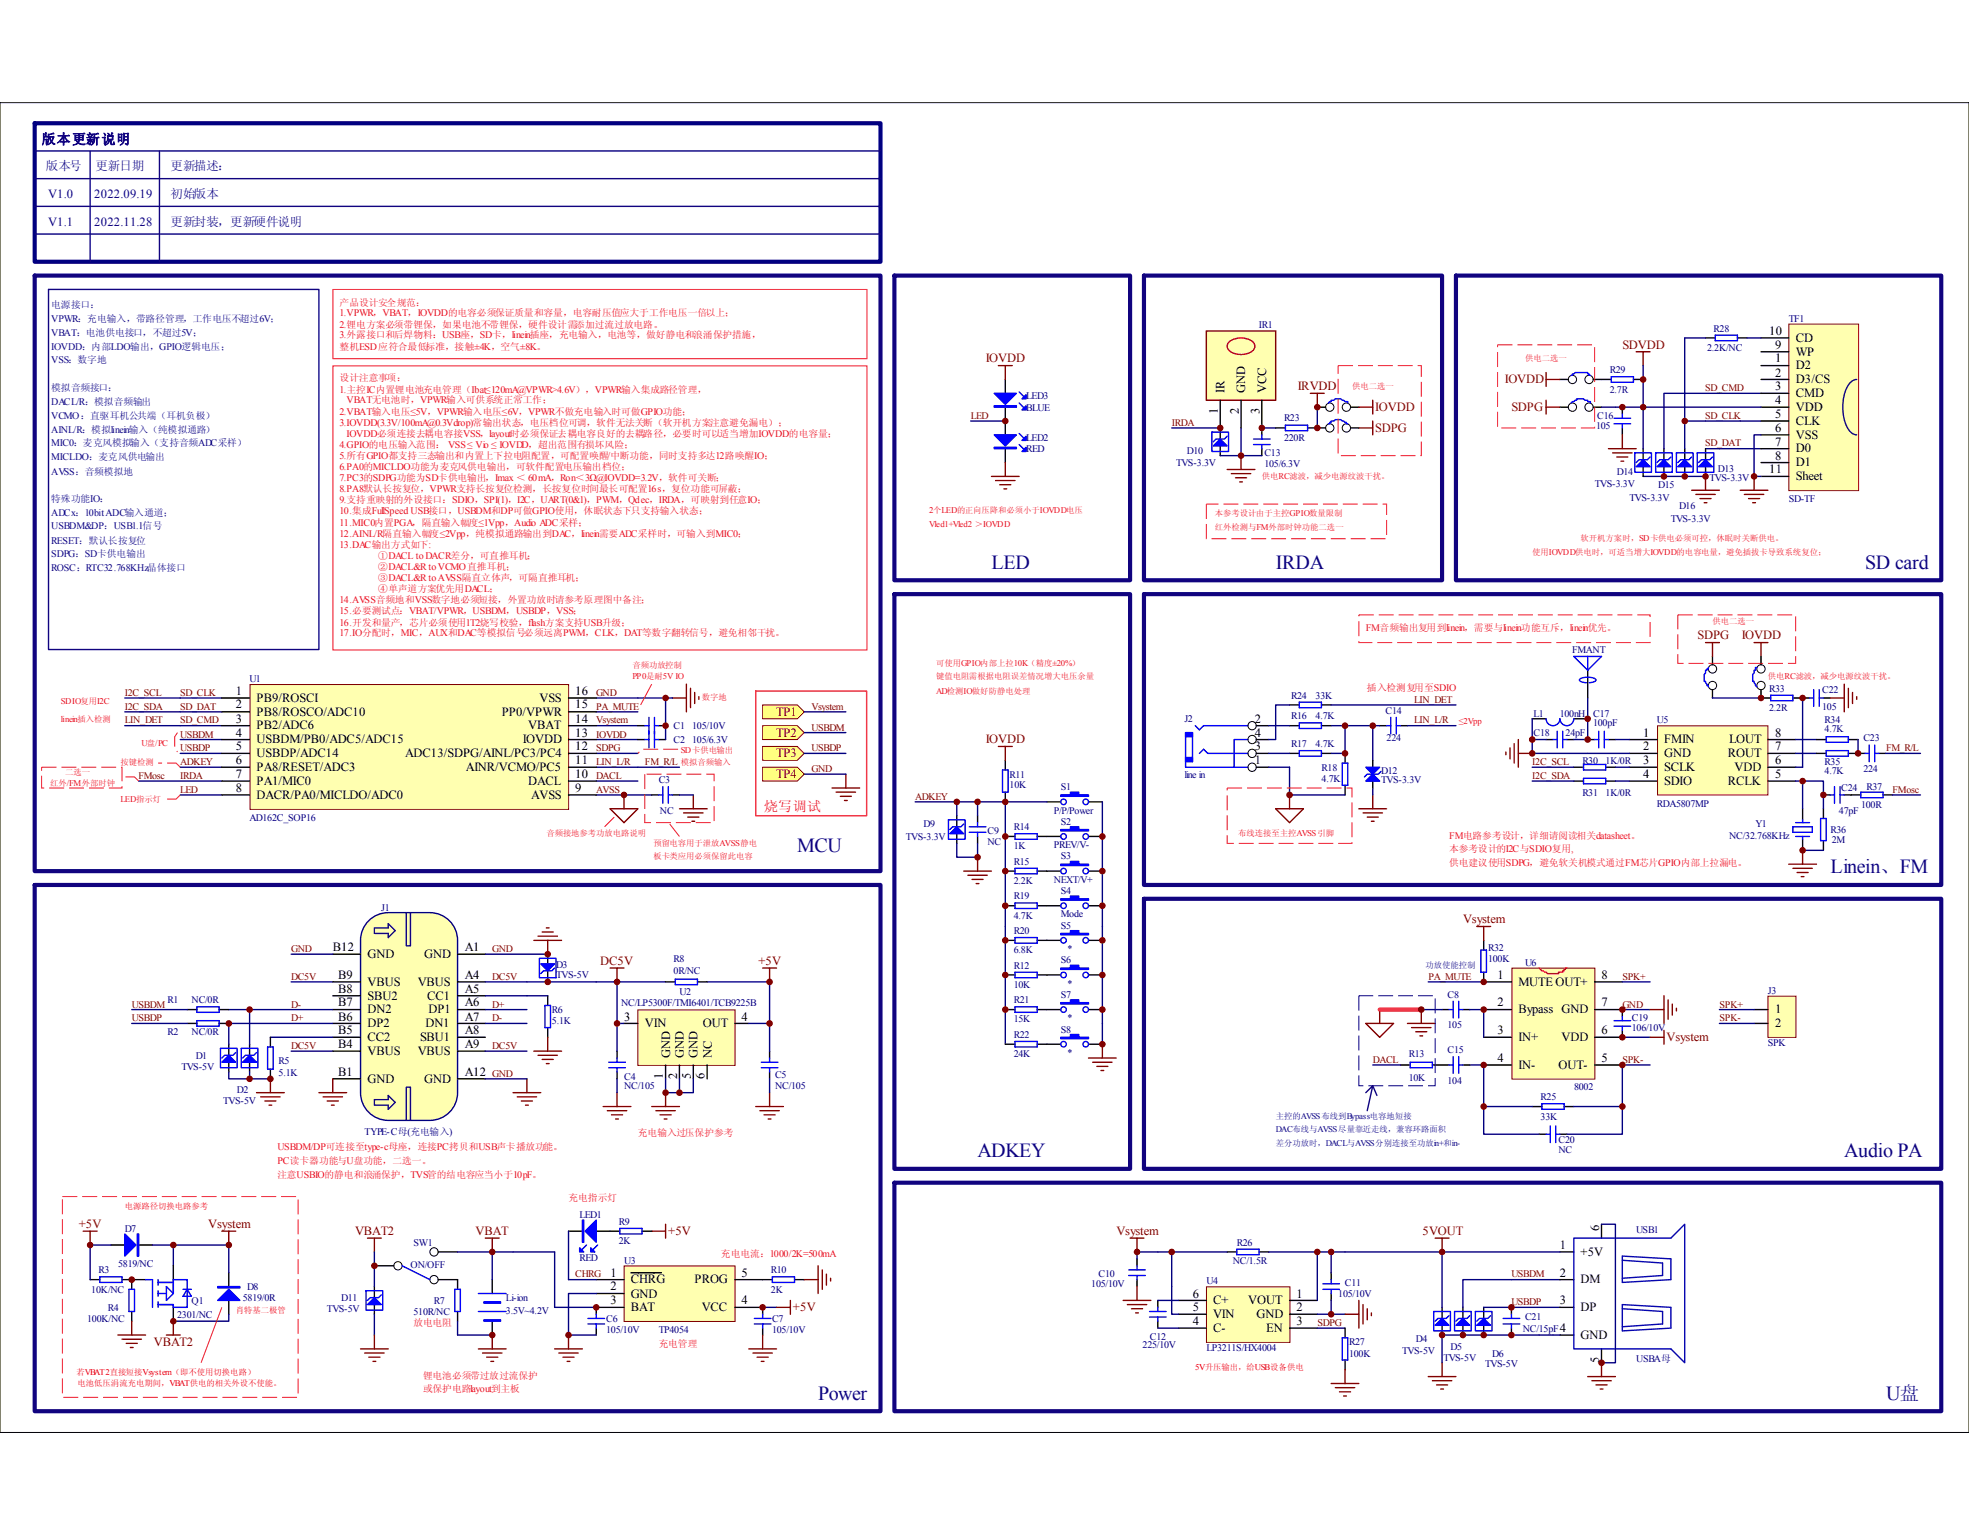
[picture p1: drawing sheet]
<svg xmlns="http://www.w3.org/2000/svg" width="279mm" height="216mm" viewBox="0 0 279 216" stroke-linecap="round" stroke-linejoin="round" font-family="sans-serif">
<defs><g id="words">
<g font-size="2.8" fill="#11037f">
<text x="140.7" y="80.7">LED</text>
<text x="181" y="80.7">IRDA</text>
<text x="264.7" y="80.7">SD card</text>
<text x="113.1" y="120.9">MCU</text>
<text x="259.8" y="123.9">Linein、FM</text>
<text x="138.7" y="164.2">ADKEY</text>
<text x="261.7" y="164.2">Audio PA</text>
<text x="116.1" y="198.5">Power</text>
<text x="267.6" y="198.5">U盘</text>
</g>
<text font-size="2" fill="#11037f" x="5.9" y="20.4">版本更新说明</text>
<text font-size="2" fill="#ee0e22" x="108.5" y="115.1">烧写调试</text>
<g font-size="1.8" fill="#11037f">
<text x="6.5" y="24.1">版本号</text>
<text x="6.9" y="28">V1.0</text>
<text x="13.4" y="28">2022.09.19</text>
<text x="13.5" y="24.1">更新日期</text>
<text x="24.2" y="24.1">更新描述：</text>
<text x="24.2" y="28">初始版本</text>
<text x="6.9" y="32">V1.1</text>
<text x="13.4" y="32">2022.11.28</text>
<text x="24.2" y="32">更新封装，更新硬件说明</text>
</g>
<g font-size="1.8">
<text x="251" y="47.5">10</text>
<text x="251.9" y="53.4">2</text>
<text x="251.9" y="49.4">9</text>
<text x="251.9" y="51.4">1</text>
<text x="254.8" y="48.5">CD</text>
<text x="254.8" y="50.5">WP</text>
<text x="254.8" y="52.4">D2</text>
<text x="172.8" y="58.8" transform="rotate(-90 172.8 58.8)">1</text>
<text x="173.7" y="55.8" transform="rotate(-90 173.7 55.8)">IR</text>
<text x="175.8" y="58.8" transform="rotate(-90 175.8 58.8)">2</text>
<text x="176.7" y="55.8" transform="rotate(-90 176.7 55.8)">GND</text>
<text x="178.7" y="58.8" transform="rotate(-90 178.7 58.8)">3</text>
<text x="179.7" y="55.8" transform="rotate(-90 179.7 55.8)">VCC</text>
<text x="251.9" y="57.3">4</text>
<text x="251.9" y="59.3">5</text>
<text x="251.9" y="55.4">3</text>
<text x="254.8" y="58.3">VDD</text>
<text x="254.8" y="54.4">D3/CS</text>
<text x="254.8" y="56.3">CMD</text>
<text x="251.9" y="63.2">7</text>
<text x="251.9" y="61.2">6</text>
<text x="251.9" y="65.2">8</text>
<text x="254.8" y="64.2">D0</text>
<text x="254.8" y="60.3">CLK</text>
<text x="254.8" y="62.2">VSS</text>
<text x="251" y="67.1">11</text>
<text x="254.8" y="66.1">D1</text>
<text x="254.8" y="68.2">Sheet</text>
<text x="33.4" y="98.6">1</text>
<text x="33.4" y="100.5">2</text>
<text x="36.4" y="99.6">PB9/ROSCI</text>
<text x="36.4" y="101.5">PB8/ROSCO/ADC10</text>
<text x="71.2" y="101.5">PP0/VPWR</text>
<text x="76.5" y="99.6">VSS</text>
<text x="81.6" y="100.5">15</text>
<text x="81.6" y="98.6">16</text>
<text x="33.4" y="102.5">3</text>
<text x="33.4" y="104.5">4</text>
<text x="33.4" y="106.4">5</text>
<text x="36.4" y="103.5">PB2/ADC6</text>
<text x="36.4" y="105.4">USBDM/PB0/ADC5/ADC15</text>
<text x="36.4" y="107.4">USBDP/ADC14</text>
<text x="57.5" y="107.4">ADC13/SDPG/AINL/PC3/PC4</text>
<text x="74.2" y="105.4">IOVDD</text>
<text x="74.9" y="103.5">VBAT</text>
<text x="81.6" y="102.5">14</text>
<text x="81.6" y="104.5">13</text>
<text x="81.6" y="106.4">12</text>
<text x="178.1" y="102.5">2</text>
<text x="178.1" y="104.5">4</text>
<text x="178.1" y="106.4">3</text>
<text x="233.2" y="104.5">1</text>
<text x="233.2" y="106.4">2</text>
<text x="236.1" y="105.4">FMIN</text>
<text x="236.1" y="107.4">GND</text>
<text x="245.2" y="107.4">ROUT</text>
<text x="245.4" y="105.4">LOUT</text>
<text x="251.9" y="106.4">7</text>
<text x="251.9" y="104.5">8</text>
<text x="33.4" y="108.4">6</text>
<text x="33.4" y="110.3">7</text>
<text x="33.4" y="112.4">8</text>
<text x="36.4" y="109.4">PA8/RESET/ADC3</text>
<text x="36.4" y="111.3">PA1/MIC0</text>
<text x="36.4" y="113.3">DACR/PA0/MICLDO/ADC0</text>
<text x="66.1" y="109.4">AINR/VCMO/PC5</text>
<text x="74.9" y="111.3">DACL</text>
<text x="75.4" y="113.3">AVSS</text>
<text x="81.6" y="110.3">10</text>
<text x="81.6" y="108.4">11</text>
<text x="81.6" y="112.4">9</text>
<text x="178.1" y="108.4">1</text>
<text x="233.2" y="108.4">3</text>
<text x="233.2" y="110.3">4</text>
<text x="236.1" y="109.4">SCLK</text>
<text x="236.1" y="111.3">SDIO</text>
<text x="245.2" y="111.3">RCLK</text>
<text x="246.1" y="109.4">VDD</text>
<text x="251.9" y="110.3">5</text>
<text x="251.9" y="108.4">6</text>
<text x="47.2" y="135">B12</text>
<text x="52.2" y="135.9">GND</text>
<text x="60.2" y="135.9">GND</text>
<text x="66" y="135">A1</text>
<text x="48" y="138.9">B9</text>
<text x="48" y="140.8">B8</text>
<text x="48" y="142.7">B7</text>
<text x="52.2" y="139.9">VBUS</text>
<text x="52.2" y="141.8">SBU2</text>
<text x="52.2" y="143.8">DN2</text>
<text x="59.3" y="139.9">VBUS</text>
<text x="60.6" y="141.8">CC1</text>
<text x="60.8" y="143.8">DP1</text>
<text x="66" y="142.7">A6</text>
<text x="66" y="140.8">A5</text>
<text x="66" y="138.9">A4</text>
<text x="212.5" y="138.9">1</text>
<text x="212.5" y="142.7">2</text>
<text x="215.5" y="139.9">MUTE OUT+</text>
<text x="215.5" y="143.8">Bypass GND</text>
<text x="227.2" y="142.7">7</text>
<text x="227.2" y="138.9">8</text>
<text x="251.9" y="143.8">1</text>
<text x="48" y="144.8">B6</text>
<text x="48" y="146.7">B5</text>
<text x="48" y="148.7">B4</text>
<text x="52.2" y="145.7">DP2</text>
<text x="52.2" y="147.7">CC2</text>
<text x="52.2" y="149.7">VBUS</text>
<text x="59.3" y="149.7">VBUS</text>
<text x="59.6" y="147.7">SBU1</text>
<text x="60.4" y="145.7">DN1</text>
<text x="66" y="148.7">A9</text>
<text x="66" y="146.7">A8</text>
<text x="66" y="144.8">A7</text>
<text x="88.6" y="144.8">3</text>
<text x="91.5" y="145.7">VIN</text>
<text x="99.7" y="145.7">OUT</text>
<text x="105.2" y="144.8">4</text>
<text x="212.5" y="146.7">3</text>
<text x="215.5" y="147.7">IN+</text>
<text x="221.6" y="147.7">VDD</text>
<text x="227.2" y="146.7">6</text>
<text x="251.9" y="145.7">2</text>
<text x="48" y="152.6">B1</text>
<text x="52.2" y="153.6">GND</text>
<text x="60.2" y="153.6">GND</text>
<text x="66" y="152.6">A12</text>
<text x="94.1" y="153.1" transform="rotate(-90 94.1 153.1)">1</text>
<text x="95.1" y="150.1" transform="rotate(-90 95.1 150.1)">GND</text>
<text x="96.1" y="153.1" transform="rotate(-90 96.1 153.1)">2</text>
<text x="97" y="150.1" transform="rotate(-90 97 150.1)">GND</text>
<text x="98" y="153.1" transform="rotate(-90 98 153.1)">5</text>
<text x="99" y="150.1" transform="rotate(-90 99 150.1)">GND</text>
<text x="100" y="153.1" transform="rotate(-90 100 153.1)">6</text>
<text x="101" y="150.1" transform="rotate(-90 101 150.1)">NC</text>
<text x="212.5" y="150.6">4</text>
<text x="215.5" y="151.6">IN-</text>
<text x="221.1" y="151.6">OUT-</text>
<text x="227.2" y="150.6">5</text>
<text x="221.3" y="177.1">1</text>
<text x="224.3" y="178.1">+5V</text>
<text x="226.9" y="174.7" transform="rotate(-90 226.9 174.7)">6</text>
<text x="86.6" y="181.1">1</text>
<text x="86.6" y="183">2</text>
<text x="86.6" y="185">3</text>
<text x="89.5" y="182">CHRG</text>
<text x="89.5" y="184.1">GND</text>
<text x="98.6" y="182">PROG</text>
<text x="105.2" y="185">4</text>
<text x="105.2" y="181.1">5</text>
<text x="169.2" y="184.1">6</text>
<text x="172.1" y="185">C+</text>
<text x="177.1" y="185">VOUT</text>
<text x="184" y="184.1">1</text>
<text x="221.3" y="181.1">2</text>
<text x="221.3" y="185">3</text>
<text x="224.3" y="182">DM</text>
<text x="89.5" y="186">BAT</text>
<text x="99.6" y="186">VCC</text>
<text x="169.2" y="188">4</text>
<text x="169.2" y="186">5</text>
<text x="172.1" y="189">C-</text>
<text x="172.1" y="186.9">VIN</text>
<text x="178.3" y="186.9">GND</text>
<text x="179.7" y="189">EN</text>
<text x="184" y="186">2</text>
<text x="184" y="188">3</text>
<text x="221.3" y="189">4</text>
<text x="224.3" y="186">DP</text>
<text x="224.3" y="189.9">GND</text>
<text x="226.9" y="193.3" transform="rotate(-90 226.9 193.3)">5</text>
</g>
<g font-size="1.8" fill="#800000">
<text x="139.9" y="51.4">IOVDD</text>
<text x="230.2" y="49.4">SDVDD</text>
<text x="184.1" y="55.4">IRVDD</text>
<text x="195.2" y="58.3">IOVDD</text>
<text x="213.5" y="54.4">IOVDD</text>
<text x="214.5" y="58.3">SDPG</text>
<text x="195.2" y="61.2">SDPG</text>
<text x="240.9" y="90.7">SDPG</text>
<text x="247.1" y="90.7">IOVDD</text>
<text x="110.2" y="101.5">TP1</text>
<text x="110.2" y="104.5">TP2</text>
<text x="110.2" y="107.4">TP3</text>
<text x="139.9" y="105.4">IOVDD</text>
<text x="110.2" y="110.3">TP4</text>
<text x="207.6" y="131">Vsystem</text>
<text x="85.2" y="136.9">DC5V</text>
<text x="107.6" y="136.9">+5V</text>
<text x="236.5" y="147.7">Vsystem</text>
<text x="11.2" y="174.2">+5V</text>
<text x="29.5" y="174.2">Vsystem</text>
<text x="50.4" y="175.2">VBAT2</text>
<text x="67.5" y="175.2">VBAT</text>
<text x="94.8" y="175.2">+5V</text>
<text x="158.4" y="175.2">Vsystem</text>
<text x="201.8" y="175.2">5VOUT</text>
<text x="21.8" y="190.9">VBAT2</text>
<text x="112.5" y="186">+5V</text>
</g>
<g font-size="1.4" fill="#11037f">
<text x="7.3" y="45.6">VPWR：充电输入，带路径管理，工作电压不超过6V；</text>
<text x="7.3" y="47.7">VBAT：电池供电接口，不超过5V；</text>
<text x="7.3" y="43.7">电源接口：</text>
<text x="7.3" y="49.6">IOVDD：内部LDO输出，GPIO逻辑电压；</text>
<text x="7.3" y="51.6">VSS：数字地</text>
<text x="7.3" y="57.5">DACL/R：模拟音频输出</text>
<text x="7.3" y="59.4">VCMO：直驱耳机公共端（耳机负极）</text>
<text x="7.3" y="55.5">模拟音频接口：</text>
<text x="7.3" y="61.4">AINL/R：模拟linein输入（纯模拟通路）</text>
<text x="7.3" y="63.3">MIC0：麦克风模拟输入（支持音频ADC采样）</text>
<text x="7.3" y="65.3">MICLDO：麦克风供电输出</text>
<text x="7.3" y="71.2">特殊功能IO：</text>
<text x="7.3" y="67.3">AVSS：音频模拟地</text>
<text x="7.3" y="73.2">ADCx：10bit ADC输入通道；</text>
<text x="7.3" y="75.1">USBDM&amp;DP：USB1.1信号</text>
<text x="7.3" y="77.1">RESET：默认长按复位</text>
<text x="7.3" y="79.1">SDPG：SD卡供电输出</text>
<text x="7.3" y="81">ROSC：RTC32.768KHz晶体接口</text>
</g>
<g font-size="1.4" fill="#ee0e22">
<text x="48.2" y="43.3">产品设计安全规范：</text>
<text x="48.2" y="44.9">1.VPWR，VBAT，IOVDD的电容必须保证质量和容量，电容耐压值应大于工作电压一倍以上；</text>
<text x="48.2" y="46.5">2.锂电方案必须带锂保，如果电池不带锂保，硬件设计需添加过流过放电路。</text>
<text x="48.2" y="48">3.外露接口和后焊物料：USB座，SD卡，linein插座，充电输入，电池等，做好静电和浪涌保护措施，</text>
<text x="48.2" y="49.6">整机ESD应符合最低标准，接触±4K，空气±8K。</text>
<text x="48.2" y="54.1">设计注意事项：</text>
<text x="48.2" y="55.7">1.主控IC内置锂电池充电管理（Ibat≤120mA@VPWR&gt;4.6V），VPWR输入集成路径管理，</text>
<text x="48.2" y="58.8">2.VBAT输入电压≤5V，VPWR输入电压≤6V，VPWR不做充电输入时可做GPIO功能；</text>
<text x="49.2" y="57.2">VBAT无电池时，VPWR输入可供系统正常工作；</text>
<text x="48.2" y="60.4">3.IOVDD(3.3V/100mA@0.3Vdrop)常输出状态，电压档位可调，软件无法关断（软开机方案注意避免漏电）；</text>
<text x="48.2" y="63.6">4.GPIO的电压输入范围： VSS ≤ Vio ≤ IOVDD，超出范围有损坏风险；</text>
<text x="48.2" y="65.1">5.所有GPIO都支持三态输出和内置上下拉电阻配置，可配置唤醒/中断功能，同时支持多达12路唤醒IO；</text>
<text x="49.2" y="62">IOVDD必须连接去耦电容接VSS，layout时必须保证去耦电容良好的去耦路径，必要时可以适当增加IOVDD的电容量；</text>
<text x="48.2" y="66.7">6.PA0的MICLDO功能为麦克风供电输出，可软件配置电压输出档位；</text>
<text x="48.2" y="68.2">7.PC3的SDPG功能为SD卡供电输出，Imax ＜ 60mA，Ron＜3Ω@IOVDD=3.2V，软件可关断；</text>
<text x="48.2" y="69.8">8.PA8默认长按复位，VPWR支持长按复位检测，长按复位时间最长可配置16s，复位功能可屏蔽；</text>
<text x="48.2" y="71.4">9.支持重映射的外设接口：SDIO，SPI(1)，I2C，UART(0&amp;1)，PWM，Qdec，IRDA，可映射到任意IO；</text>
<text x="48.2" y="73">10.集成FullSpeed USB接口，USBDM和DP可做GPIO使用，休眠状态下只支持输入状态；</text>
<text x="48.2" y="74.6">11.MIC0内置PGA，隔直输入幅度≤1Vpp，Audio ADC采样；</text>
<text x="48.2" y="76.1">12.AINL/R隔直输入幅度≤2Vpp，纯模拟通路输出到DAC，linein需要ADC采样时，可输入到MIC0；</text>
<text x="48.2" y="77.7">13.DAC输出方式如下:</text>
<text x="53.7" y="79.2">①DACL to DACR差分，可直推耳机；</text>
<text x="53.7" y="80.9">②DACL&amp;R to VCMO直推耳机；</text>
<text x="53.7" y="82.4">③DACL&amp;R to AVSS隔直立体声，可隔直推耳机；</text>
<text x="53.7" y="84">④单声道方案优先用DACL；</text>
<text x="48.2" y="85.5">14.AVSS音频地和VSS数字地必须短接，外置功放时请参考原理图中备注；</text>
<text x="48.2" y="87.1">15.必要测试点：VBAT/VPWR，USBDM，USBDP，VSS；</text>
<text x="48.2" y="88.7">16.开发和量产，芯片必须使用1T2烧写校验，flash方案支持USB升级；</text>
<text x="193.8" y="89.5">FM音频输出复用到linein，需要与linein功能互斥，linein优先。</text>
<text x="48.2" y="90.3">17.IO分配时，MIC，AUX和DAC等模拟信号必须远离PWM，CLK，DAT等数字翻转信号，避免相邻干扰。</text>
<text x="194" y="98">插入检测复用至SDIO</text>
<text x="205.7" y="119">FM电路参考设计，详细请阅读相关datasheet。</text>
<text x="205.7" y="120.9">本参考设计的I2C与SDIO复用,</text>
<text x="205.7" y="122.9">供电建议使用SDPG，避免软关机模式通过FM芯片GPIO内部上拉漏电。</text>
<text x="90.5" y="161.2">充电输入过压保护参考</text>
<text x="39.4" y="163.2">USBDM/DP可连接至type-c母座，连接PC拷贝和USB声卡播放功能。</text>
<text x="39.4" y="167">注意USBIO的静电和浪涌保护，TVS管的结电容应当小于10pF。</text>
<text x="39.4" y="165.1">PC读卡器功能与U盘功能，二选一。</text>
<text x="80.7" y="170.4">充电指示灯</text>
<text x="102.3" y="178.3">充电电流：1000/2K=500mA</text>
<text x="58.7" y="188.1">放电电阻</text>
<text x="93.5" y="191">充电管理</text>
<text x="60" y="195.6">锂电池必须带过放过流保护</text>
<text x="60" y="197.5">或保护电路layout到主板</text>
</g>
<g font-size="1.4" fill="#000080">
<text x="178.6" y="46.5">IR1</text>
<text x="243.2" y="47.1">R28</text>
<text x="253.8" y="45.6">TF1</text>
<text x="228.4" y="52.9">R29</text>
<text x="242.2" y="49.8">2.2K/NC</text>
<text x="145.6" y="56.6">LED3</text>
<text x="145.6" y="58.3">BLUE</text>
<text x="182.2" y="59.8">R23</text>
<text x="226.7" y="59.4">C16</text>
<text x="228.4" y="55.7">2.7R</text>
<text x="145.6" y="62.6">LED2</text>
<text x="145.6" y="64.2">RED</text>
<text x="168.4" y="64.3">D10</text>
<text x="179.4" y="64.7">C13</text>
<text x="182.2" y="62.6">220R</text>
<text x="226.5" y="60.8">105</text>
<text x="166.9" y="66.1">TVS-3.3V</text>
<text x="179.4" y="66.3">105/6.3V</text>
<text x="226.3" y="69.1">TVS-3.3V</text>
<text x="229.4" y="67.3">D14</text>
<text x="231.2" y="71">TVS-3.3V</text>
<text x="235.3" y="69.3">D15</text>
<text x="242.6" y="68.2">TVS-3.3V</text>
<text x="243.8" y="66.9">D13</text>
<text x="253.8" y="71.2">SD-TF</text>
<text x="237.1" y="74">TVS-3.3V</text>
<text x="238.3" y="72.2">D16</text>
<text x="223.1" y="92.6">FMANT</text>
<text x="35.4" y="96.8">U1</text>
<text x="183.2" y="99.1">R24</text>
<text x="186.7" y="99.1">33K</text>
<text x="196.6" y="101.3">C14</text>
<text x="217.6" y="101.7">L1</text>
<text x="221.3" y="101.7">100nH</text>
<text x="226.1" y="101.7">C17</text>
<text x="251" y="98.1">R33</text>
<text x="251" y="100.8">2.2R</text>
<text x="258.6" y="98.3">C22</text>
<text x="258.6" y="100.7">105</text>
<text x="95.6" y="103.5">C1</text>
<text x="95.6" y="105.4">C2</text>
<text x="98.2" y="103.5">105/10V</text>
<text x="98.2" y="105.4">105/6.3V</text>
<text x="168.1" y="102.4">J2</text>
<text x="183.2" y="106">R17</text>
<text x="183.2" y="102">R16</text>
<text x="186.7" y="106">4.7K</text>
<text x="186.7" y="102">4.7K</text>
<text x="196.8" y="105.2">224</text>
<text x="217.6" y="104.4">C18</text>
<text x="222.2" y="104.4">24pF</text>
<text x="226.1" y="103">100pF</text>
<text x="235.1" y="102.6">U5</text>
<text x="258.9" y="102.6">R34</text>
<text x="258.9" y="103.8">4.7K</text>
<text x="264.4" y="105.2">C23</text>
<text x="93.5" y="111.1">C3</text>
<text x="143.3" y="110.3">R11</text>
<text x="143.3" y="111.8">10K</text>
<text x="150.5" y="112.1">S1</text>
<text x="168.1" y="110.3">line in</text>
<text x="187.5" y="109.3">R18</text>
<text x="187.5" y="110.9">4.7K</text>
<text x="196" y="109.7">D12</text>
<text x="196" y="111.1">TVS-3.3V</text>
<text x="224.5" y="108.4">R30</text>
<text x="224.5" y="112.9">R31</text>
<text x="227.8" y="108.4">1K/0R</text>
<text x="227.8" y="112.9">1K/0R</text>
<text x="258.9" y="108.5">R35</text>
<text x="258.9" y="109.7">4.7K</text>
<text x="261.3" y="112.3">C24</text>
<text x="264.4" y="109.6">224</text>
<text x="264.8" y="112.1">R37</text>
<text x="35.4" y="116.4">AD162C_SOP16</text>
<text x="93.6" y="115.4">NC</text>
<text x="128.5" y="119.1">TVS-3.3V</text>
<text x="131.1" y="117.3">D9</text>
<text x="140.1" y="118.4">C9</text>
<text x="140.1" y="119.9">NC</text>
<text x="143.8" y="117.8">R14</text>
<text x="149.5" y="115.4">P/P/Power</text>
<text x="150.5" y="117">S2</text>
<text x="235.1" y="114.5">RDA5807MP</text>
<text x="245.4" y="119">NC/32.768KHz</text>
<text x="249.1" y="117.3">Y1</text>
<text x="259.8" y="118.2">R36</text>
<text x="259.9" y="119.5">2M</text>
<text x="260.9" y="115.4">47pF</text>
<text x="264.1" y="114.6">100R</text>
<text x="143.8" y="122.7">R15</text>
<text x="143.8" y="125.4">2.2K</text>
<text x="143.8" y="120.5">1K</text>
<text x="149.5" y="120.3">PREV/V-</text>
<text x="149.5" y="125.2">NEXT/V+</text>
<text x="150.5" y="121.9">S3</text>
<text x="54.1" y="129.2">J1</text>
<text x="143.8" y="127.6">R19</text>
<text x="143.8" y="130.3">4.7K</text>
<text x="150.5" y="126.8">S4</text>
<text x="150.5" y="130.1">Mode</text>
<text x="150.5" y="131.7">S5</text>
<text x="78.9" y="137.2">D3</text>
<text x="95.6" y="136.4">R8</text>
<text x="143.8" y="132.5">R20</text>
<text x="143.8" y="135.2">6.8K</text>
<text x="143.8" y="137.4">R12</text>
<text x="150.5" y="136.7">S6</text>
<text x="151.5" y="135">*</text>
<text x="211.2" y="134.9">R32</text>
<text x="211.2" y="136.4">100K</text>
<text x="216.4" y="137">U6</text>
<text x="23.8" y="142.3">R1</text>
<text x="27.2" y="142.3">NC/0R</text>
<text x="78.3" y="143.7">R6</text>
<text x="78.9" y="138.8">TVS-5V</text>
<text x="88.1" y="142.7">NC/LP5300F/TMI6401/TCB9225B</text>
<text x="95.6" y="138.2">0R/NC</text>
<text x="96.4" y="141.1">U2</text>
<text x="143.8" y="140.1">10K</text>
<text x="143.8" y="142.3">R21</text>
<text x="150.5" y="141.6">S7</text>
<text x="151.5" y="140">*</text>
<text x="205.4" y="141.6">C8</text>
<text x="250.9" y="141">J3</text>
<text x="23.8" y="146.8">R2</text>
<text x="27.2" y="146.8">NC/0R</text>
<text x="78.3" y="145.3">5.1K</text>
<text x="143.8" y="145">15K</text>
<text x="143.8" y="147.2">R22</text>
<text x="143.8" y="149.9">24K</text>
<text x="150.5" y="146.5">S8</text>
<text x="151.5" y="144.9">*</text>
<text x="151.5" y="149.8">*</text>
<text x="199.9" y="149.9">R13</text>
<text x="205.4" y="145.9">105</text>
<text x="205.4" y="149.4">C15</text>
<text x="231.6" y="144.9">C19</text>
<text x="231.6" y="146.2">106/10V</text>
<text x="250.9" y="148.4">SPK</text>
<text x="25.7" y="151.7">TVS-5V</text>
<text x="27.8" y="150.2">D1</text>
<text x="33.6" y="155.1">D2</text>
<text x="39.5" y="151">R5</text>
<text x="39.5" y="152.6">5.1K</text>
<text x="88.6" y="153.2">C4</text>
<text x="88.6" y="154.5">NC/105</text>
<text x="110" y="152.9">C5</text>
<text x="110" y="154.5">NC/105</text>
<text x="199.9" y="153.3">10K</text>
<text x="205.4" y="153.8">104</text>
<text x="223.4" y="154.7">8002</text>
<text x="31.7" y="156.6">TVS-5V</text>
<text x="51.7" y="161">TYPE-C母(充电输入)</text>
<text x="218.6" y="156">R25</text>
<text x="218.6" y="158.8">33K</text>
<text x="221.1" y="162.1">C20</text>
<text x="221.1" y="163.6">NC</text>
<text x="82.2" y="172.8">LED1</text>
<text x="87.8" y="173.7">R9</text>
<text x="16.8" y="179.7">5819/NC</text>
<text x="17.7" y="174.8">D7</text>
<text x="58.3" y="179.8">ON/OFF</text>
<text x="58.7" y="176.7">SW1</text>
<text x="82.2" y="178.9">RED</text>
<text x="87.8" y="176.5">2K</text>
<text x="88.6" y="179.2">U3</text>
<text x="174.9" y="179.2">NC/1.5R</text>
<text x="175.5" y="176.7">R26</text>
<text x="232.2" y="174.9">USB1</text>
<text x="13" y="183.4">10K/NC</text>
<text x="14" y="180.6">R3</text>
<text x="15.3" y="185.9">R4</text>
<text x="27.2" y="185">Q1</text>
<text x="34.5" y="184.6">5819/0R</text>
<text x="35.1" y="183">D8</text>
<text x="48.4" y="184.6">D11</text>
<text x="61.6" y="185">R7</text>
<text x="71.8" y="184.6">Li-ion</text>
<text x="109.4" y="180.6">R10</text>
<text x="109.4" y="183.4">2K</text>
<text x="154.9" y="182.6">105/10V</text>
<text x="155.9" y="181.2">C10</text>
<text x="171.2" y="182.2">U4</text>
<text x="189.9" y="184">105/10V</text>
<text x="190.8" y="182.4">C11</text>
<text x="12.4" y="187.5">100K/NC</text>
<text x="25.1" y="186.9">2301/NC</text>
<text x="46.4" y="186.1">TVS-5V</text>
<text x="58.7" y="186.5">510R/NC</text>
<text x="71.8" y="186.4">3.5V~4.2V</text>
<text x="86" y="187.5">C6</text>
<text x="86" y="189.1">105/10V</text>
<text x="93.5" y="189.1">TP4054</text>
<text x="109.6" y="187.5">C7</text>
<text x="109.6" y="189.1">105/10V</text>
<text x="162.1" y="191.3">225/10V</text>
<text x="163.2" y="190.1">C12</text>
<text x="171.2" y="191.6">LP3211S/HX4004</text>
<text x="191.4" y="190.8">R27</text>
<text x="200.9" y="190.4">D4</text>
<text x="205.8" y="191.4">D5</text>
<text x="216.1" y="188.9">NC/15pF</text>
<text x="216.4" y="187.3">C21</text>
<text x="191.4" y="192.4">100K</text>
<text x="199" y="192">TVS-5V</text>
<text x="204.8" y="193">TVS-5V</text>
<text x="210.7" y="194">TVS-5V</text>
<text x="211.8" y="192.4">D6</text>
<text x="232.2" y="193.2">USBA母</text>
</g>
<g font-size="1.4" fill="#800000">
<text x="137.8" y="59.4">LED</text>
<text x="242" y="55.5">SD_CMD</text>
<text x="242" y="59.4">SD_CLK</text>
<text x="166.3" y="60.4">IRDA</text>
<text x="242" y="63.3">SD_DAT</text>
<text x="17.7" y="100.7">I2C_SDA</text>
<text x="17.7" y="98.7">I2C_SCL</text>
<text x="25.6" y="98.7">SD_CLK</text>
<text x="25.6" y="100.7">SD_DAT</text>
<text x="84.6" y="98.7">GND</text>
<text x="84.6" y="100.7">PA_MUTE</text>
<text x="115.1" y="100.7">Vsystem</text>
<text x="200.7" y="99.7">LIN_DET</text>
<text x="17.7" y="102.6">LIN_DET</text>
<text x="25.6" y="106.6">USBDP</text>
<text x="25.6" y="104.6">USBDM</text>
<text x="25.6" y="102.6">SD_CMD</text>
<text x="84.6" y="102.6">Vsystem</text>
<text x="84.6" y="104.6">IOVDD</text>
<text x="84.6" y="106.6">SDPG</text>
<text x="115.1" y="106.6">USBDP</text>
<text x="115.1" y="103.6">USBDM</text>
<text x="200.7" y="102.6">LIN_L/R</text>
<text x="267.6" y="106.6">FM_R/L</text>
<text x="19.6" y="110.5">FMosc</text>
<text x="25.6" y="108.5">ADKEY</text>
<text x="25.6" y="112.4">LED</text>
<text x="25.6" y="110.5">IRDA</text>
<text x="84.6" y="110.5">DACL</text>
<text x="84.6" y="108.5">LIN_L/R</text>
<text x="84.6" y="112.4">AVSS</text>
<text x="91.5" y="108.5">FM_R/L</text>
<text x="115.1" y="109.6">GND</text>
<text x="129.9" y="113.5">ADKEY</text>
<text x="217.4" y="110.5">I2C_SDA</text>
<text x="217.4" y="108.5">I2C_SCL</text>
<text x="268.6" y="112.4">FMosc</text>
<text x="41.3" y="135">GND</text>
<text x="69.8" y="135">GND</text>
<text x="18.7" y="142.9">USBDM</text>
<text x="41.3" y="139">DC5V</text>
<text x="41.3" y="142.9">D-</text>
<text x="69.8" y="139">DC5V</text>
<text x="69.8" y="142.9">D+</text>
<text x="202.7" y="139">PA_MUTE</text>
<text x="230.2" y="139">SPK+</text>
<text x="230.2" y="142.9">GND</text>
<text x="244" y="142.9">SPK+</text>
<text x="18.7" y="144.9">USBDP</text>
<text x="41.3" y="148.8">DC5V</text>
<text x="41.3" y="144.9">D+</text>
<text x="69.8" y="144.9">D-</text>
<text x="69.8" y="148.8">DC5V</text>
<text x="244" y="144.9">SPK-</text>
<text x="69.8" y="152.7">GND</text>
<text x="194.8" y="150.8">DACL</text>
<text x="230.2" y="150.8">SPK-</text>
<text x="81.6" y="181.2">CHRG</text>
<text x="214.5" y="185.2">USBDP</text>
<text x="214.5" y="181.2">USBDM</text>
<text x="186.9" y="188.1">SDPG</text>
</g>
<g font-size="1.2" fill="#ee0e22">
<text x="216.4" y="51.2">供电二选一</text>
<text x="191.9" y="55.1">供电二选一</text>
<text x="179.1" y="67.9">供电RC滤波，减少电源纹波干扰。</text>
<text x="131.8" y="72.8">2个LED的正向压降和必须小于IOVDD电压</text>
<text x="131.8" y="74.8">Vled1+Vled2 ＞IOVDD</text>
<text x="172.4" y="73.2">本参考设计由于主控GPIO数量限制</text>
<text x="172.4" y="75.2">红外检测与FM外部时钟功能二选一</text>
<text x="224.3" y="76.7">软开机方案时，SD卡供电必须可控，休眠时关断供电。</text>
<text x="217.4" y="78.7">使用IOVDD供电时，可适当增大IOVDD的电容电量，避免插拔卡导致系统复位；</text>
<text x="243" y="88.6">供电二选一</text>
<text x="89.7" y="94.8">音频功放控制</text>
<text x="132.8" y="94.4">可使用GPIO内部上拉10K（精度±20%）</text>
<text x="8.6" y="99.9">SDIO复用I2C</text>
<text x="89.7" y="96.4">PP0是耐5V IO</text>
<text x="99.6" y="99.3">数字地</text>
<text x="132.8" y="96.4">键值电阻需根据电阻误差情况增大电压余量</text>
<text x="132.8" y="98.4">AD检测IO做好防静电处理</text>
<text x="250.9" y="96.4">供电RC滤波，减少电源纹波干扰。</text>
<text x="8.6" y="102.4">linein插入检测</text>
<text x="20.1" y="105.8">U盘/PC</text>
<text x="96.6" y="106.8">SD卡供电输出</text>
<text x="207" y="102.7">≤2Vpp</text>
<text x="7.1" y="111.5">红外/FM外部时钟</text>
<text x="9.2" y="109.9">二选一</text>
<text x="17.1" y="108.5">按键检测</text>
<text x="17.1" y="113.7">LED指示灯</text>
<text x="96.6" y="108.5">模拟音频输入</text>
<text x="77.6" y="118.6">音频接地参考功放电路说明</text>
<text x="92.7" y="120">预留电容用于泄放AVSS静电</text>
<text x="175.7" y="118.6">布线连接至主控AVSS引脚</text>
<text x="92.7" y="121.9">板卡类应用必须保留此电容</text>
</g>
<g font-size="1.2" fill="#11037f">
<text x="202.3" y="137.2">功放使能控制</text>
<text x="181" y="158.7">主控的AVSS布线到Bypass电容地短接</text>
<text x="181" y="160.6">DAC布线与AVSS尽量靠近走线，兼容环路面积</text>
<text x="181" y="162.6">差分功放时，DACL与AVSS分别连接至功放in+和in-</text>
</g>
<g font-size="1.2" fill="#f00">
<text x="17.7" y="171.4">电源路径切换电路参考</text>
<text x="33.4" y="186.2">肖特基二极管</text>
<text x="10.8" y="195">若VBAT2直接短接Vsystem（即不使用切换电路）</text>
<text x="11" y="196.6">电池低压涓流充电期间，VBAT供电的相关外设不使能。</text>
<text x="169.6" y="194.4">5V升压输出，给USB设备供电</text>
</g>
</g></defs>
<path d="M0 14.6h279.4v188.6h-279.4z" fill="none" stroke="#000" stroke-width=".14"/>
<path d="M244 55.8h5.9M246.9 59.7h3M244 63.6h5.9M41.3 149.1h5.9" fill="none" stroke="#000080" stroke-width=".2"/>
<path d="M230.2 57.8v.9M230.2 60.7v1M148.6 113.7h1.9M154.5 113.7h1.9" fill="none" stroke="#000" stroke-width=".2"/>
<path d="M150.5 112.8h1.4v-.4h1.2v.4h1.4v.2h-4z" fill-rule="evenodd" fill="#00f" stroke="#00f" stroke-width=".2"/>
<g fill="none" stroke="#00f" stroke-width=".2">
<path d="M229 59.3h2.4M230.2 58.7v.6M229 60.1h2.4M230.2 60.1v.6"/>
<circle cx="150.9" cy="113.7" r=".39"/>
<circle cx="154.1" cy="113.7" r=".39"/>
</g>
<path d="M154.5 150.1h3.9M155 150.7h2.8M155.6 151.3h1.6M156.2 151.9h.4M156.4 148.1v2" fill="none" stroke="#800000" stroke-width=".2"/>
<path d="M253.9 46.1h9.8v23.5h-9.8z" fill="#ffffb0"/>
<path d="M253.8 46h9.9v23.6h-9.9z" fill="none" stroke="#800000" stroke-width=".14"/>
<g fill="none" stroke="#000" stroke-width=".2">
<path d="M242 47.9h1.4M246.5 47.9h1.4M249.9 47.9h3.9M249.9 57.8h3.9M249.9 59.7h3.9M249.9 53.8h3.9M249.9 55.8h3.9M249.9 49.9h3.9M249.9 51.9h3.9M249.9 63.6h3.9M249.9 61.7h3.9M249.9 65.6h3.9"/>
<path d="M249.9 67.6h3.9M142.7 107.9v1.3M142.7 112.4v1.3M142.7 118.7h1.3M147.2 118.7h3.3M154.5 118.7h1.9M142.7 128.5h1.3M142.7 123.6h1.3M142.7 133.4h1.3M142.7 138.3h1.3M147.2 128.5h3.3M147.2 123.6h3.3"/>
<path d="M147.2 133.4h3.3M147.2 138.3h3.3M154.5 128.5h1.9M154.5 123.6h1.9M154.5 133.4h1.9M154.5 138.3h1.9M142.7 143.2h1.3M142.7 148.1h1.3M147.2 143.2h3.3M147.2 148.1h3.3M154.5 143.2h1.9M154.5 148.1h1.9"/>
<path d="M198.7 151.1h1.4M203.3 151.1h1.3M204.6 143.2h1M207.6 143.2h1M230.2 143.2v1M230.2 146.2v.9"/>
</g>
<path d="M263.5 53.8a1.93 1.93 0 0 0-1.6 1.5 6.4 6.4 0 0 0 .7 6l.4 .3 .5 .1" fill="none" stroke="#11037f" stroke-width=".2"/>
<path d="M229.2 57.8h20.7M242 59.7h4.9M242 47.9h-2.9v11.8M249.9 61.7h-1v5.9h1M129.9 113.7h18.7M142.7 113.7v34.4M156.4 113.7v34.4M208.6 151.1h1.9M230.2 151.1h3.9M230.2 143.2h3.9" fill="none" stroke="#000080" stroke-width=".2"/>
<g fill="none" stroke="#00f" stroke-width=".2">
<path d="M243.4 47.5h3.1v.8h-3.1zM142.3 109.2h.7v3.2h-.7zM144 118.3h3.2v.8h-3.2zM144 123.2h3.2v.8h-3.2zM144 128.1h3.2v.8h-3.2zM144 133h3.2v.8h-3.2zM144 137.9h3.2v.8h-3.2zM144 142.8h3.2v.8h-3.2zM144 147.7h3.2v.8h-3.2zM200.1 150.7h3.2v.8h-3.2zM205.6 143.2h.6M206.2 142v2.4"/>
<path d="M207 143.2h.6M207 142v2.4M229 145.6h2.4M229 144.8h2.4M230.2 144.2v.6M230.2 145.6v.6"/>
<circle cx="150.9" cy="118.7" r=".39"/>
<circle cx="154.1" cy="118.7" r=".39"/>
<circle cx="150.9" cy="123.6" r=".39"/>
<circle cx="150.9" cy="133.4" r=".39"/>
<circle cx="150.9" cy="128.5" r=".39"/>
<circle cx="150.9" cy="138.3" r=".39"/>
<circle cx="154.1" cy="123.6" r=".39"/>
<circle cx="154.1" cy="133.4" r=".39"/>
<circle cx="154.1" cy="128.5" r=".39"/>
<circle cx="154.1" cy="138.3" r=".39"/>
<circle cx="150.9" cy="143.2" r=".39"/>
<circle cx="150.9" cy="148.1" r=".39"/>
<circle cx="154.1" cy="148.1" r=".39"/>
<circle cx="154.1" cy="143.2" r=".39"/>
</g>
<g fill="none" stroke="#800000" stroke-width=".2">
<path d="M232.2 49.9h1.9M233.2 49.9v2M228.2 63.6h4M228.8 64.2h2.8M229.4 64.8h1.6M230 65.4h.4M230.2 61.7v1.9M246.9 69.5h4M247.5 70.1h2.8M248.1 70.7h1.6M248.7 71.3h.4M248.9 67.6v1.9"/>
<path d="M141.7 105.9h1.9M142.7 105.9v2"/>
</g>
<path d="M4.9 39.1h120v84.5h-120z" fill="none" stroke="#11037f" stroke-width=".59"/>
<g fill="#00f" stroke="#00f" stroke-width=".2">
<path d="M150.5 117.7h1.4v-.4h1.2v.4h1.4v.2h-4z" fill-rule="evenodd"/>
<path d="M150.5 122.6h1.4v-.4h1.2v.4h1.4v.2h-4z" fill-rule="evenodd"/>
<path d="M150.5 127.5h1.4v-.4h1.2v.4h1.4v.2h-4z" fill-rule="evenodd"/>
<path d="M150.5 132.4h1.4v-.4h1.2v.4h1.4v.2h-4z" fill-rule="evenodd"/>
<path d="M150.5 137.3h1.4v-.4h1.2v.4h1.4v.2h-4z" fill-rule="evenodd"/>
<path d="M150.5 142.2h1.4v-.4h1.2v.4h1.4v.2h-4z" fill-rule="evenodd"/>
<path d="M150.5 147.1h1.4v-.4h1.2v.4h1.4v.2h-4z" fill-rule="evenodd"/>
</g>
<path d="M251 141.4h3.8v5.8h-3.8z" fill="#ffffb0"/>
<path d="M250.9 141.3h3.9v5.9h-3.9z" fill="none" stroke="#800000" stroke-width=".14"/>
<path d="M204.6 151.1h1M207.6 151.1h1M248.9 143.2h2M248.9 145.2h2" fill="none" stroke="#000" stroke-width=".2"/>
<path d="M194.8 151.1h3.9M244 143.2h4.9M244 145.2h4.9" fill="none" stroke="#000080" stroke-width=".2"/>
<path d="M205.6 151.1h.6M206.2 149.9v2.4M207 151.1h.6M207 149.9v2.4" fill="none" stroke="#00f" stroke-width=".2"/>
<path d="M214.6 137.4h11.7v15.7h-11.7z" fill="#ffffb0"/>
<path d="M214.5 137.3h11.8v15.8h-11.8z" fill="none" stroke="#800000" stroke-width=".14"/>
<g fill="none" stroke="#000" stroke-width=".2">
<path d="M142.7 53.8v2M142.7 57.8v3.9M142.7 63.6v2M90.5 102.9h1M93.5 102.9h.9M210.5 139.3h4M226.3 139.3h3.9M210.5 143.2h4M210.5 147.1h4M210.5 151.1h4M217.4 157h1.4M221.9 157h1.4"/>
<path d="M226.3 143.2h3.9M226.3 147.1h3.9M226.3 151.1h3.9M218.4 160.9h1M221.4 160.9h.9M221.4 177.6h1.9M227.3 173.7v1.9M221.4 181.5h1.9M221.4 185.5h1.9M221.4 189.4h1.9M227.3 191.3v2"/>
</g>
<path d="M218.4 137.3l.4 .4h.2a2.01 2.01 0 0 0 1.8 .4h.4v-.2h.5v-.2h.2v-.2h.2v-.2h.2" fill="none" stroke="#f00" stroke-width=".2"/>
<g fill="none" stroke="#000080" stroke-width=".2">
<path d="M84.6 99h5.9M25.6 108.8h5.9M25.6 106.9h5.9M25.6 104.9h5.9M25.6 112.8h5.9M84.6 110.8h5.9M84.6 108.8h5.9M84.6 106.9h5.9M84.6 104.9h5.9M84.6 102.9h5.9M84.6 101h5.9M230.2 139.3h3.9"/>
<path d="M210.5 151.1v5.9h6.9M210.5 157v3.9h7.9M210.5 143.2v3.9M230.2 151.1v5.9h-6.9M230.2 157v3.9h-7.9M230.2 147.1h3.9M190.9 177.6h13.7M214.5 181.5h6.9M214.5 185.5h6.9M218.4 189.4h3"/>
</g>
<g fill="none" stroke="#00f" stroke-width=".2">
<path d="M144.6 57.2l.8 .8M144.6 55.6l.8 .8M144.6 63.1l.8 .7M144.6 61.5l.8 .8M91.5 102.9h.6M92.1 101.8v2.3M92.9 102.9h.6M92.9 101.8v2.3M218.8 156.6h3.1v.8h-3.1zM220 159.7v2.4M220.8 159.7v2.4M219.4 160.9h.6"/>
<path d="M220.8 160.9h.6"/>
</g>
<g fill="none" stroke="#800000" stroke-width=".2">
<path d="M140.7 67.6h3.9M141.3 68.2h2.7M141.9 68.8h1.5M142.5 69.3h.3M142.7 65.6v2M95.4 99h2M97.4 97v4M98 97.6v2.8M98.6 98.2v1.6M99.2 98.8v.4M86.6 114.7h3.9l-2 2zM88.5 112.8v1.9"/>
<path d="M193.8 145.2h3.9l-1.9 1.9zM195.8 143.2v2M234.1 143.2h2M236.1 141.3v3.9M236.7 141.8v2.8M237.3 142.4v1.6M237.9 143v.4M203.6 175.6h2M204.6 175.6v2M202.7 195.3h3.9M203.3 195.9h2.7M203.8 196.5h1.6"/>
<path d="M204.4 197h.4M204.6 193.3v2"/>
</g>
<g fill="#00f" stroke="#00f" stroke-width=".2">
<path d="M145.6 63.5v.5h-.6z"/>
<path d="M145.6 61.9v.6h-.6z"/>
<path d="M141.1 61.7h3.1l-1.5 1.6z"/>
<path d="M145 58.2l.6-.6v.6z"/>
<path d="M145.6 56v.6h-.6z"/>
<path d="M141.1 55.8h3.1l-1.5 1.6z"/>
<path d="M141.1 63.5h3.1v.1h-3.1z" fill-rule="evenodd"/>
<path d="M141.1 57.6h3.1v.2h-3.1z" fill-rule="evenodd"/>
</g>
<path d="M206.6 39.1h68.9v43.2h-68.9z" fill="none" stroke="#11037f" stroke-width=".59"/>
<path d="M223.3 175.6h13.8l2-1.9v19.6l-2-2h-13.8zM230.2 178.8l5.7 .4v1.7l-5.7 .4M230.2 178.2l6.9 .4v2.9l-6.9 .4zM230.2 185.6l5.7 .4v1.8l-5.7 .4M230.2 185.1l6.9 .4v2.9l-6.9 .4z" fill="none" stroke="#0000bf" stroke-width=".2"/>
<path d="M171.3 182.6h11.7v7.8h-11.7z" fill="#ffffb0"/>
<path d="M171.2 182.5h11.8v7.9h-11.8z" fill="none" stroke="#800000" stroke-width=".14"/>
<g fill="none" stroke="#000" stroke-width=".2">
<path d="M183 100h1.4M187.5 100h1.4M90.5 104.9h1M93.5 104.9h.9M138.7 115.7v1M138.7 118.7v.9M178.3 104.9h1.7M178.3 102.9h1.7M178.3 106.9h1.7M178.3 108.8h1.7M183 102.9h1.4M183 106.9h1.4"/>
<path d="M187.5 102.9h1.4M187.5 106.9h1.4M190.9 106.9v1.3M190.9 111.4v1.4M195.8 102.9h1M198.7 102.9h1M161.3 178.6v1M174.1 177.6h1.4M178.7 177.6h1.3M161.3 181.5v1M164.3 184.5v1M164.3 187.4v1"/>
<path d="M167.2 184.5h4M167.2 186.4h4M167.2 188.4h4M183 184.5h3.9M183 186.4h3.9M183 188.4h3.9M188.9 180.5v1M188.9 183.5v1M204.6 185.5v3.9M207.6 185.5v3.9M210.5 185.5v3.9"/>
</g>
<g fill="none" stroke="#00f" stroke-width=".2">
<path d="M184.4 99.6h3.1v.8h-3.1zM91.5 104.9h.6M92.1 103.7v2.4M92.9 104.9h.6M92.9 103.7v2.4M137.5 118.1h2.4M137.5 117.3h2.4M138.7 116.7v.6M138.7 118.1v.6M168.2 103.9v4.9h8.9M169.2 103.9v4.2M169.6 102.9l.6 .6 .6-.6h6.3"/>
<path d="M170.2 106.9l.6-.6 .6 .6h5.7M177.1 104.9h-2v3.9M184.4 102.5h3.1v.8h-3.1zM184.4 106.5h3.1v.8h-3.1zM190.5 108.2h.8v3.2h-.8zM196.8 102.9h.6M197.4 101.8v2.3M198.1 102.9h.6M198.1 101.8v2.3M161.3 179.6v.5M175.5 177.2h3.2v.8h-3.2zM160.2 180.9h2.3"/>
<path d="M160.2 180.1h2.3M161.3 180.9v.6M163.1 186h2.4M163.1 186.8h2.4M164.3 185.5v.5M164.3 186.8v.6M187.7 182.9h2.4M187.7 182.1h2.4M188.9 181.5v.6M188.9 182.9v.6M203.4 186h2.4v2.8h-2.4zM205.6 186.6l-.4 .4h-1.2l-.4 .4"/>
<path d="M206.4 186h2.4v2.8h-2.4zM208.6 186.6l-.4 .4h-1.2l-.4 .4M209.4 186h2.3v2.8h-2.3zM211.5 186.6l-.4 .4h-1.2l-.4 .4"/>
</g>
<g fill="none" stroke="#800000" stroke-width=".2">
<path d="M141.7 51.9h1.9M142.7 51.9v1.9M181 114.7h4l-2 2zM183 112.8v1.9M136.7 123.6h4M137.3 124.2h2.8M137.9 124.7h1.6M138.5 125.3h.4M138.7 121.6v2M159.4 184.5h3.9M160 185.1h2.7M160.6 185.6h1.5"/>
<path d="M161.1 186.2h.4M161.3 182.5v2M190.9 186.4h1.9M192.8 184.5v3.9M193.4 185.1v2.7M194 185.6v1.6M194.6 186.2v.4"/>
</g>
<g fill="none" stroke="#000080" stroke-width=".2">
<path d="M137.7 59.7h5M25.6 99h5.9M90.5 99h3.9v5.9M94.4 99h1M183 100h-2v4.9h-1M188.9 100h17.7M17.7 102.9h13.8M19.7 110.8h11.8M25.6 101h5.9M180 108.8h3v4h7.9M180 102.9h3M180 106.9h3"/>
<path d="M188.9 102.9h2v4h-2M199.7 102.9h6.9M202.7 139.3h7.8M166.3 177.6v8.8h.9M174.1 177.6h-12.8v1M180 177.6h10.9M186.9 177.6v6.9M188.9 177.6v2.9M221.4 177.6h-16.8v7.9M164.3 184.5h2.9M164.3 188.4h2.9M186.9 188.4h4"/>
<path d="M186.9 186.4h4M188.9 184.5v1.9M204.6 189.4h13.8M210.5 185.5h4M214.5 181.5h-6.9v4"/>
</g>
<path d="M126.9 39.1h33.5v43.2h-33.5zM126.9 84.3h33.5v81.5h-33.5z" fill="none" stroke="#11037f" stroke-width=".59"/>
<g fill="#00f" stroke="#00f" stroke-width=".2">
<path d="M209.5 188l1-1 1 1z"/>
<path d="M206.6 188l1-1 1 1z"/>
<path d="M204.6 187l1 1h-2z"/>
<path d="M168.2 107.5h1v.6h-1z" fill-rule="evenodd"/>
<path d="M168.2 103.9h1v.6h-1z" fill-rule="evenodd"/>
</g>
<path d="M4.9 17.5h120v19.6h-120z" fill="none" stroke="#000080" stroke-width=".59"/>
<path d="M4.9 21.4h120M4.9 25.3h120M4.9 29.3h120M4.9 33.2h120M12.8 21.4v15.7M22.6 21.4v15.7M6.9 41.1h38.4v51h-38.4z" fill="none" stroke="#11037f" stroke-width=".2"/>
<g fill="none" stroke="#000" stroke-width=".14">
<circle cx="177.7" cy="108.8" r=".59"/>
<circle cx="177.7" cy="102.9" r=".59"/>
<circle cx="177.7" cy="104.9" r=".59"/>
<circle cx="177.7" cy="106.9" r=".59"/>
</g>
<path d="M235.3 103h15.6v9.8h-15.6z" fill="#ffffb0"/>
<path d="M235.2 103h15.7v9.8h-15.7z" fill="none" stroke="#800000" stroke-width=".14"/>
<g fill="none" stroke="#000" stroke-width=".2">
<path d="M225.3 95.1v3.9M249.9 99h1.4M254.4 99h2.4M258.7 99h1M217.4 102h2M219.4 104.9h1M222.3 104.9h1M223.3 108.8h1.4M223.3 110.8h1.4M223.3 102h2M225.3 104.9h1M227.8 108.8h1.4"/>
<path d="M227.8 110.8h1.4M228.2 104.9h1M231.2 104.9h3.9M231.2 106.9h3.9M231.2 108.8h3.9M231.2 110.8h3.9M250.9 104.9h3.9M250.9 106.9h3.9M250.9 108.8h3.9M250.9 110.8h3.9M255.8 114.7v1.6M255.8 119.1v1.5"/>
<path d="M257.8 104.9h1.3M257.8 106.9h1.3M258.7 114.7v1.4M258.7 119.2v1.4M262.3 104.9h1.4M262.3 106.9h2.3M266.6 106.9h1M210.5 133.4v1.4M210.5 137.9v1.4"/>
</g>
<g fill="none" stroke="#00f" stroke-width=".2">
<path d="M223.3 93.1h4l-2 2zM225.1 96.8a1 1 0 0 1-1-.3 2.01 2.01 0 0 1 2.3-.2l.1 .2a1.02 1.02 0 0 1-1 .3M225.3 93.1v2M251.3 98.6h3.1v.8h-3.1zM256.8 99h.6M257.4 97.8v2.4M258.1 99h.6M258.1 97.8v2.4M219.4 102a.98 .98 0 0 0 1 .9 .98 .98 0 0 0 1-.9 .98 .98 0 0 0 .9 .9 .98 .98 0 0 0 1-.9M220.4 104.9h.6M221 103.7v2.4M221.7 104.9h.6"/>
<path d="M221.7 103.7v2.4M224.7 108.4h3.1v.8h-3.1zM224.7 110.4h3.1v.8h-3.1zM226.3 104.9h.6M226.9 103.7v2.4M227.7 104.9h.5M227.7 103.7v2.4M254.4 117.3h2.8v.8h-2.8zM254.8 116.7h2M254.8 118.7h2M255.8 116.3v.4M255.8 118.7v.4"/>
<path d="M258.3 116.1h.8v3.1h-.8zM259.1 104.5h3.2v.8h-3.2zM259.1 106.5h3.2v.8h-3.2zM264.6 106.9h.6M265.2 105.7v2.4M266 106.9h.6M266 105.7v2.4M210.1 134.8h.8v3.1h-.8z"/>
</g>
<g fill="none" stroke="#000080" stroke-width=".2">
<path d="M17.7 99h7.9M255.8 99v9.8h-1M17.7 101h7.9M90.5 108.8h5.9M217.4 102v2.9h2M217.4 104.9v2h13.8M217.4 108.8h5.9M217.4 110.8h5.9M225.3 102v2.9h-2M229.2 104.9h2M229.2 108.8h2M229.2 110.8h2"/>
<path d="M254.8 110.8h3.9v3.9M254.8 104.9h3M254.8 106.9h3M255.8 110.8v3.9M263.7 104.9v2M267.6 106.9h4.9M255.8 120.6h2.9M100.3 149.1v1M227.3 173.7h1.9v19.6h-1.9"/>
</g>
<g fill="none" stroke="#800000" stroke-width=".2">
<path d="M259.7 99h2M261.7 97v4M262.3 97.6v2.8M262.9 98.2v1.6M263.5 98.8v.4M213.7 106.7v.4M214.3 106.1v1.6M214.9 105.5v2.7M215.5 104.9v3.9M215.5 106.9h1.9M253.8 122.6h4M254.4 123.2h2.8"/>
<path d="M255 123.8h1.6M255.6 124.4h.4M255.8 120.6v2M92.5 157h3.9M93.1 157.6h2.7M93.7 158.1h1.5M94.2 158.7h.4M94.4 155v2M225.3 195.3h3.9M225.9 195.9h2.7M226.5 196.5h1.5M227.1 197h.4"/>
<path d="M227.3 193.3v2"/>
</g>
<path d="M90.6 143.3h13.7v7.8h-13.7z" fill="#ffffb0"/>
<path d="M90.5 143.3h13.8v7.8h-13.8z" fill="none" stroke="#800000" stroke-width=".14"/>
<path d="M87.6 149.1v1M87.6 152.1v.9M88.5 145.2h2M94.4 151.1v1.9M96.4 151.1v1.9M98.4 151.1v1.9M100.3 151.1v1.9M104.3 145.2h2M109.2 149.1v1M109.2 152.1v.9" fill="none" stroke="#000" stroke-width=".2"/>
<path d="M41.3 139.3h5.9M84.6 139.3h9.8M87.6 139.3v9.8M100.3 139.3h8.9v9.8M87.6 145.2h.9M87.6 153v2M94.4 153v2h2M96.4 153v2M98.4 153v2h-2M106.3 145.2h2.9M109.2 153v2" fill="none" stroke="#000080" stroke-width=".2"/>
<path d="M86.4 151.5h2.3M86.4 150.7h2.3M87.6 150.1v.6M87.6 151.5v.6M108 151.5h2.4M108 150.7h2.4M109.2 150.1v.6M109.2 151.5v.6" fill="none" stroke="#00f" stroke-width=".2"/>
<g fill="none" stroke="#800000" stroke-width=".2">
<path d="M86.6 137.3h1.9M87.6 137.3v2M72.8 155h3.9M73.4 155.6h2.7M74 156.2h1.6M74.6 156.8h.4M74.8 153v2M85.6 157h3.9M86.2 157.6h2.7M86.8 158.1h1.5M87.4 158.7h.4M87.6 155v2"/>
<path d="M107.2 157h4M107.8 157.6h2.8M108.4 158.1h1.6M109 158.7h.4M109.2 155v2"/>
</g>
<path d="M52.3 130.6a3.9 3.9 0 0 1 2.8-1.1h5.9a3.9 3.9 0 0 1 3.9 3.9v21.6a3.9 3.9 0 0 1-3.9 3.9h-5.9a3.9 3.9 0 0 1-3.9-3.9v-21.6a3.9 3.9 0 0 1 1.1-2.8z" fill-rule="evenodd" fill="#ffffb0" stroke="#000080" stroke-width=".2"/>
<g fill="none" stroke="#000" stroke-width=".2">
<path d="M233.2 63.6v4M236.1 63.6v4M239.1 63.6v4M242 63.6v4M47.2 135.4h4M47.2 139.3h4M64.9 135.4h4M64.9 139.3h4M77.7 135.4v3.9M38.4 147.1v1.4M38.4 151.7v1.3M47.2 141.3h4"/>
<path d="M47.2 143.2h4M47.2 145.2h4M47.2 147.1h4M47.2 149.1h4M47.2 153h4M64.9 141.3h4M64.9 143.2h4M64.9 145.2h4M64.9 147.1h4M64.9 149.1h4M64.9 153h4M77.7 141.3v1.3"/>
<path d="M77.7 145.8v1.3M69.8 181.5v2M69.8 187.4v2M214.5 185.5v.9M214.5 188.4v1"/>
</g>
<path d="M53.1 131.6h2v-.6l1 1-1 1v-.6h-2zM57.7 129.5v4.7h.5v-4.7M53.1 156h2v-.6l1 1-1 1v-.6h-2zM57.7 158.9v-4.7h.5v4.7M193.8 155l1-1-.8 3.6M194.8 154l.6 1.4" fill="none" stroke="#11037f" stroke-width=".2"/>
<g fill="none" stroke="#000080" stroke-width=".2">
<path d="M233.2 57.8v5.8M239.1 59.7h2.9M244 55.8h-7.9v7.8M247.9 47.9h2M233.2 67.6h8.8M242 63.6h2M41.3 135.4h5.9M68.9 135.4h8.8M68.9 139.3h15.7M32.5 143.2h14.7M32.5 145.2h14.7M38.4 147.1h8.8"/>
<path d="M68.9 143.2h5.9M68.9 145.2h5.9M68.9 141.3h8.8M68.9 149.1h5.9M68.9 153h5.9M201.7 143.2h2.9M208.6 143.2h1.9M204.6 189.4v3.9"/>
</g>
<g fill="none" stroke="#00f" stroke-width=".2">
<path d="M232 64.2h2.3v2.8h-2.3zM234.1 64.8l-.3 .4h-1.2l-.4 .4M234.9 64.2h2.4v2.8h-2.4zM237.1 64.8l-.4 .4h-1.2l-.4 .4M237.9 64.2h2.3v2.8h-2.3zM240 64.8l-.3 .4h-1.2l-.4 .4M240.8 64.2h2.4v2.8h-2.4zM243 64.8l-.4 .4h-1.2l-.4 .4M76.5 135.9h2.4v2.8h-2.4zM78.7 137.3l-.4 .4h-1.2l-.4 .4M38 148.5h.8v3.2h-.8zM77.3 142.6h.8v3.2h-.8z"/>
<path d="M67.9 186h3.9M67.9 183.5h3.9M213.3 187.8h2.4M213.3 187h2.4M214.5 186.4v.6M214.5 187.8v.6"/>
</g>
<g fill="none" stroke="#800000" stroke-width=".2">
<path d="M240 69.5h4M240.6 70.1h2.8M241.2 70.7h1.6M241.8 71.3h.4M242 67.6v1.9M36.4 155h3.9M37 155.6h2.7M37.6 156.2h1.6M38.2 156.8h.4M38.4 153v2M75.8 149.1h3.9M76.3 149.7h2.8"/>
<path d="M76.9 150.3h1.6M77.5 150.9h.4M77.7 147.1v2M199.7 145.2h3.9M200.3 145.8h2.8M200.9 146.4h1.6M201.5 146.9h.4M201.7 143.2v2M67.9 191.3h3.9M68.5 191.9h2.7M69.1 192.5h1.5M69.7 193.1h.3"/>
<path d="M69.8 189.4v1.9"/>
</g>
<g fill="#00f" stroke="#00f" stroke-width=".2">
<path d="M76.7 136.7h2l-1 1z"/>
<path d="M241 66.2l1-1 1 1z"/>
<path d="M239.1 65.2l.9 1h-1.9z"/>
<path d="M236.1 65.2l1 1h-2z"/>
<path d="M233.2 65.2l.9 1h-1.9z"/>
<path d="M68.7 184.7h2.3v.2h-2.3z" fill-rule="evenodd"/>
<path d="M68.7 187.2h2.3v.2h-2.3z" fill-rule="evenodd"/>
</g>
<path d="M195.8 143.2h5.9" fill="none" stroke="#ee0e22" stroke-width=".59"/>
<path d="M192.8 141.3v12.7h10.8v-12.7h-10.8" fill="none" stroke="#11037f" stroke-width=".14" stroke-dasharray="2.1 .7" stroke-linecap="butt"/>
<path d="M162.3 84.3h113.2v41.2h-113.2zM162.3 127.5h113.2v38.3h-113.2zM126.9 167.8h148.6v32.4h-148.6z" fill="none" stroke="#11037f" stroke-width=".59"/>
<g fill="#ffff80" stroke="#800000" stroke-width=".14">
<path d="M108.2 102.9h4.9l1 1-1 1h-4.9z" fill-rule="evenodd"/>
<path d="M108.2 105.9h4.9l1 1-1 1h-4.9z" fill-rule="evenodd"/>
</g>
<path d="M114.1 103.9h5.9M114.1 106.9h5.9" fill="none" stroke="#000080" stroke-width=".2"/>
<path d="M108.2 100h4.9l1 1-1 1h-4.9z" fill-rule="evenodd" fill="#ffff80" stroke="#800000" stroke-width=".14"/>
<path d="M114.1 101h5.9M114.1 109.8h5.9" fill="none" stroke="#000080" stroke-width=".2"/>
<path d="M118.1 111.8h3.9M118.6 112.4h2.8M119.2 113h1.6M119.8 113.5h.4M120 109.8v2" fill="none" stroke="#800000" stroke-width=".2"/>
<path d="M108.2 108.8h4.9l1 1-1 1h-4.9z" fill-rule="evenodd" fill="#ffff80" stroke="#800000" stroke-width=".14"/>
<path d="M107.2 98h15.8v17.7h-15.8z" fill="none" stroke="#ee0e22" stroke-width=".2"/>
<g fill="none" stroke="#000080" stroke-width=".2">
<path d="M239.1 59.7v3.9M84.6 112.8h7.9M190.9 102.9h4.9M194.8 102.9v5M194.8 111.8v1M18.7 143.2h7.9M18.7 145.2h7.9M32.5 152.1v.9h5.9M32.5 145.2v2.9M35.4 143.2v4.9M35.4 152.1v.9M15.7 176.6h-2.9v4.9"/>
<path d="M21.6 176.6h10.9v3.9M24.6 176.6v3M32.5 186.4v1h-7.9"/>
</g>
<g fill="none" stroke="#800000" stroke-width=".2">
<path d="M96.4 114.7h3.9M97 115.3h2.8M97.6 115.9h1.6M98.2 116.5h.4M98.4 112.8v1.9M192.8 114.7h4M193.4 115.3h2.8M194 115.9h1.6M194.6 116.5h.4M194.8 112.8v1.9M108.2 137.3h2M109.2 137.3v2"/>
<path d="M45.3 155h3.9M45.8 155.6h2.8M46.4 156.2h1.6M47 156.8h.4M47.2 153v2M11.8 174.6h2M12.8 174.6v2M31.5 174.6h1.9M32.5 174.6v2M16.7 189.4h4M17.3 190h2.8M17.9 190.6h1.6"/>
<path d="M18.5 191.1h.4M18.7 187.4v2"/>
</g>
<path d="M192.8 87.2h41.3v4h-41.3v-4M91.5 109.8v6.9h9.8v-6.9h-9.8M174.1 111.8h17.7v7.8h-17.7v-7.8" fill="none" stroke="#ee0e22" stroke-width=".14" stroke-dasharray="2.1 .7" stroke-linecap="butt"/>
<g fill="none" stroke="#000" stroke-width=".2">
<path d="M92.5 112.8h1M95.4 112.8h1M94.4 139.3h1.4M99 139.3h1.3M26.6 143.2h1.3M26.6 145.2h1.3M31.1 143.2h1.4M31.1 145.2h1.4M32.5 148.1v4M35.4 148.1v4M15.7 176.6h2M19.7 176.6h1.9"/>
<path d="M24.6 179.6v1.9M12.8 181.5h1.4M17.3 181.5h3.4M18.7 181.5v1.4M18.7 186v1.4M24.6 185.5v1.9M32.5 180.5v2M32.5 184.5v1.9"/>
</g>
<g fill="none" stroke="#00f" stroke-width=".2">
<path d="M93.5 112.8h.6M94.1 111.6v2.3M94.8 112.8h.6M94.8 111.6v2.3M95.8 138.9h3.2v.8h-3.2zM27.9 142.8h3.2v.8h-3.2zM27.9 144.8h3.2v.8h-3.2zM31.3 148.7h2.3v2.8h-2.3zM33.4 149.3l-.3 .4h-1.2l-.4 .4M34.2 148.7h2.4v2.8h-2.4zM36.4 149.3l-.4 .4h-1.2l-.4 .4M14.2 181.1h3.1v.8h-3.1z"/>
<path d="M18.3 182.9h.8v3.1h-.8zM20.7 181.5h.9v4M22.4 181.9h2.2M22.4 181.5v.8M22.4 183.1v.8M22.4 184.7v.8M22.4 183.5h1.2M23.6 182.5l1 1-1 1zM24.6 183.5v-2h2v4h-2v-.4h-2.2M26 182.9h1.2M26.6 182.9l.6 1h-1.2z"/>
</g>
<path d="M87.2 115.9l-1.4 1.4M95 116.9l1.4 1.8M31.5 185.5l-3 7.8" fill="none" stroke="#ee0e22" stroke-width=".14"/>
<g fill="#00f" stroke="#00f" stroke-width=".2">
<path d="M17.7 175l1.6 1.6-1.6 1.6z"/>
<path d="M30.9 184.5l1.6-1.6 1.5 1.6z"/>
<path d="M31.5 150.7l1-1 .9 1z"/>
<path d="M34.4 150.7l1-1 1 1z"/>
<path d="M19.5 175h.2v3.2h-.2z" fill-rule="evenodd"/>
<path d="M30.9 182.5h3.1v.2h-3.1z" fill-rule="evenodd"/>
</g>
<path d="M88.6 179.7h15.7v7.8h-15.7z" fill="#ffffb0"/>
<path d="M88.6 179.6h15.7v7.9h-15.7z" fill="none" stroke="#800000" stroke-width=".14"/>
<path d="M80.7 174.6h1.9M84.6 174.6h3.4M91.1 174.6h1.4M84.6 181.5h3.9M84.6 183.5h3.9M84.6 188.4v1M88.5 185.5h-3.9v.9M89.5 180.5h4.4M104.3 181.5h5.3M104.3 185.5h3.9v.9M108.2 188.4v1M112.7 181.5h1.4" fill="none" stroke="#000" stroke-width=".2"/>
<g fill="none" stroke="#800000" stroke-width=".2">
<path d="M174.1 66.6h4M174.7 67.2h2.8M175.3 67.8h1.6M175.9 68.4h.4M176.1 64.6v2M68.9 175.6h1.9M69.8 175.6v2M92.5 174.6h1.9M94.4 173.7v1.9M116.1 179.6v3.9M78.7 191.3h3.9M79.3 191.9h2.7"/>
<path d="M79.9 192.5h1.6M80.5 193.1h.4M80.7 189.4v1.9M106.3 191.3h3.9M106.8 191.9h2.8M107.4 192.5h1.6M108 193.1h.4M108.2 189.4v1.9M110.2 185.5h2M112.2 184.5v1.9M114.1 181.5h2M116.7 180.1v2.8"/>
<path d="M117.3 180.7v1.6M117.9 181.3v.4"/>
</g>
<path d="M176.1 60.7v3.9M80.7 174.6v6.9h3.9M80.7 189.4h3.9M108.2 185.5h2" fill="none" stroke="#000080" stroke-width=".2"/>
<path d="M83.2 176.6l-.8 .8M84.8 176.6l-.8 .8M88 174.3h3.1v.7h-3.1zM83.4 187h2.4M83.4 187.8h2.4M84.6 186.4v.6M84.6 187.8v.6M107 187h2.4M107 187.8h2.4M108.2 186.4v.6M108.2 187.8v.6M109.6 181.1h3.1v.8h-3.1z" fill="none" stroke="#00f" stroke-width=".2"/>
<g fill="#00f" stroke="#00f" stroke-width=".2">
<path d="M82.2 177l.6 .6h-.6z"/>
<path d="M83.8 177l.6 .6h-.6z"/>
<path d="M83 174.6l1.6-1.5v3.1z"/>
<path d="M82.6 173.1h.2v3.1h-.2z" fill-rule="evenodd"/>
</g>
<path d="M171.2 47h9.8v9.8h-9.8z" fill-rule="evenodd" fill="#ffffb0" stroke="#800000" stroke-width=".2"/>
<g fill="none" stroke="#000" stroke-width=".2">
<path d="M173.1 56.8v7.8M176.1 56.8v3.9M179.1 56.8v4.9M186.9 57.8h1.2M191.6 57.8h1.2M221.4 57.8h1.1M221.4 53.8h1.1M226.1 57.8h1.2M226.1 53.8h2.5M231.8 53.8h1.4M179.1 63.6v1M181 60.7h1.4"/>
<path d="M185.5 60.7h2.6M191.6 60.7h1.2M243 93.1v1.2M243 97.8v1.2M249.9 93.1v1.2M249.9 97.8v1.2M135.8 115.7v3.9M194.8 107.9v.9M194.8 110.8v1M258.7 112.8h1M261.7 112.8h2.4M267.2 112.8h1.4"/>
<path d="M53.1 179.6h2.8M62.2 177.6h2.7M53.1 182.5v3.9M62.2 181.5h2.7v1.4M64.9 186v1.4M190.9 188.4v1.4M190.9 192.9v1.4"/>
</g>
<path d="M174.5 48.4a2.69 2.69 0 0 1 3.5 .3 .97 .97 0 0 1-.7 1.4 2.61 2.61 0 0 1-3.1-.6l-.1-.4 .1-.4z" fill="none" stroke="#bf0000" stroke-width=".2"/>
<g fill="none" stroke="#000080" stroke-width=".2">
<path d="M186.9 57.8v2.9M227.3 57.8h1.9M233.2 51.9v5.9M166.3 60.7h6.8M173.1 64.6h6M179.1 60.7h1.9M225.3 99v3M243 99h6.9M96.4 112.8h2M135.8 119.6v2h2.9v-2M135.8 113.7v2M138.7 113.7v2"/>
<path d="M268.6 112.8h3.9M53.1 177.6v4.9M64.9 177.6h13.8v7.9h5.9M69.8 177.6v3.9M53.1 186.4v3M64.9 187.4v2h4.9M84.6 183.5h-3.9v5.9"/>
</g>
<g fill="none" stroke="#00f" stroke-width=".2">
<path d="M188.5 57.2l.2-.2h.2v-.2h.4l.2-.2h.8l.6 .4h.4v.2M222.9 53.2h.2v-.2h.2l.2-.2h1.8v.2h.2v.2h.2M222.9 57.2l.6-.4h.2v-.2h1l.2 .2h.4v.2h.4v.2M228.6 53.4h3.2v.8h-3.2zM172 61.3h2.3v2.7h-2.3zM174.1 61.9l-.4 .4h-1.1l-.4 .4M177.9 62.3h2.3M177.9 63.1h2.3M179.1 61.7v.6M179.1 63.1v.5M182.4 60.3h3.1v.8h-3.1zM188.5 60.1h.2v-.2h.2v-.2h.4l.2-.2h.8l.2 .2 .6 .2v.2h.2"/>
<path d="M242.4 94.7v.2h-.2v.2h-.2v.4l-.2 .2v1h.2l.2 .5h.2v.2M249.3 94.7h-.2v.4h-.2v.4l-.2 .2v1h.2v.2l.4 .5M134.6 116.3h2.3v2.8h-2.3zM136.7 116.9l-.3 .4h-1.2l-.4 .4M196 109.4l-.4 .4h-1.6l-.4 .4M259.7 112.8h.6M260.3 111.6v2.3M261.1 112.8h.6M261.1 111.6v2.3M264.1 112.4h3.1v.8h-3.1zM57.1 179.6l3.9 1.9M51.9 183.1h2.4v2.7h-2.4z"/>
<path d="M54.1 183.7l-.4 .4h-1.2l-.4 .4M64.5 182.9h.8v3.1h-.8zM190.5 189.8h.8v3.1h-.8z"/>
</g>
<path d="M162.3 39.1h42.3v43.2h-42.3zM4.9 125.5h120v74.7h-120z" fill="none" stroke="#11037f" stroke-width=".59"/>
<g fill="none" stroke="#800000" stroke-width=".2">
<path d="M185.9 55.8h2M186.9 55.8v2M192.8 57.8h2M194.8 56.8v1.9M194.8 59.7v2M219.4 57.8h2M219.4 52.8v2M219.4 56.8v1.9M219.4 53.8h2M192.8 60.7h2M242 91.2h2M243 91.2v1.9"/>
<path d="M248.9 91.2h2M249.9 91.2v1.9M75.8 133.4h3.9M76.3 132.8h2.8M76.9 132.2h1.6M77.5 131.6h.4M77.7 133.4v2M209.5 131.4h2M210.5 131.4v2M234.1 147.1h2M236.1 146.2v1.9M52.1 175.6h2"/>
<path d="M53.1 175.6v2M160.4 175.6h1.9M161.3 175.6v2M23.6 189.4h2M24.6 187.4v2M51.2 191.3h3.9M51.7 191.9h2.8M52.3 192.5h1.6M52.9 193.1h.4M53.1 189.4v1.9M188.9 196.3h3.9M189.5 196.8h2.7"/>
<path d="M190.1 197.4h1.5M190.7 198h.4M190.9 194.3v2"/>
</g>
<g fill="none" stroke="#000" stroke-width=".14">
<circle cx="188.7" cy="57.8" r=".59"/>
<circle cx="191.1" cy="57.8" r=".59"/>
<circle cx="223.1" cy="53.8" r=".59"/>
<circle cx="223.1" cy="57.8" r=".59"/>
<circle cx="225.5" cy="53.8" r=".59"/>
<circle cx="225.5" cy="57.8" r=".59"/>
<circle cx="188.7" cy="60.7" r=".59"/>
<circle cx="191.1" cy="60.7" r=".59"/>
<circle cx="243" cy="97.2" r=".59"/>
<circle cx="243" cy="94.9" r=".59"/>
<circle cx="249.9" cy="97.2" r=".59"/>
<circle cx="249.9" cy="94.9" r=".59"/>
<circle cx="56.5" cy="179.6" r=".59"/>
<circle cx="61.6" cy="177.6" r=".59"/>
<circle cx="61.6" cy="181.5" r=".59"/>
</g>
<path d="M189.9 51.9h11.8v12.7h-11.8v-12.7M212.5 48.9h13.8v11.8h-13.8v-11.8M171.2 71.5v4.9h25.6v-4.9h-25.6M238.1 87.2h16.7v6.9h-16.7v-6.9M5.9 108.8h11.4v3h-11.4v-3M19.7 110.8l-.6-.6h-1.8M25.2 103.9l-.4 .6v1.6l.4 .6M25.6 112.8l-.6 .6h-1.8M25.6 108.8l-.6-.6h-2.6M96.2 106.3h-5.1l-.6 .6M8.9 169.7h33.4v28.5h-33.4v-28.5" fill="none" stroke="#ee0e22" stroke-width=".14" stroke-dasharray="2.1 .7" stroke-linecap="butt"/>
<g fill="#00f" stroke="#00f" stroke-width=".2">
<path d="M134.8 118.3l1-1 .9 1z"/>
<path d="M172.2 63.3l.9-1 1 1z"/>
<path d="M53.1 184.1l1 1h-2z"/>
<path d="M193.8 110.8l1-1 1 1z"/>
<path d="M193.8 108.8h2l-1 1z"/>
</g>
<g fill="#800000" stroke="#800000" stroke-width=".14">
<circle cx="156.4" cy="148.1" r=".39"/>
<circle cx="142.7" cy="113.7" r=".39"/>
<circle cx="142.7" cy="128.5" r=".39"/>
<circle cx="142.7" cy="123.6" r=".39"/>
<circle cx="142.7" cy="118.7" r=".39"/>
<circle cx="156.4" cy="118.7" r=".39"/>
<circle cx="156.4" cy="123.6" r=".39"/>
<circle cx="156.4" cy="128.5" r=".39"/>
<circle cx="142.7" cy="133.4" r=".39"/>
<circle cx="156.4" cy="133.4" r=".39"/>
<circle cx="142.7" cy="138.3" r=".39"/>
<circle cx="156.4" cy="138.3" r=".39"/>
<circle cx="142.7" cy="143.2" r=".39"/>
<circle cx="156.4" cy="143.2" r=".39"/>
<circle cx="142.7" cy="59.7" r=".39"/>
<circle cx="214.5" cy="185.5" r=".39"/>
<circle cx="204.6" cy="177.6" r=".39"/>
<circle cx="227.3" cy="193.3" r=".39"/>
<circle cx="188.9" cy="177.6" r=".39"/>
<circle cx="166.3" cy="177.6" r=".39"/>
<circle cx="186.9" cy="177.6" r=".39"/>
<circle cx="161.3" cy="177.6" r=".39"/>
<circle cx="214.5" cy="189.4" r=".39"/>
<circle cx="138.7" cy="121.6" r=".39"/>
<circle cx="210.5" cy="189.4" r=".39"/>
<circle cx="207.6" cy="189.4" r=".39"/>
<circle cx="204.6" cy="189.4" r=".39"/>
<circle cx="188.9" cy="186.4" r=".39"/>
<circle cx="94.4" cy="155" r=".39"/>
<circle cx="87.6" cy="145.2" r=".39"/>
<circle cx="96.4" cy="155" r=".39"/>
<circle cx="109.2" cy="145.2" r=".39"/>
<circle cx="109.2" cy="139.3" r=".39"/>
<circle cx="87.6" cy="139.3" r=".39"/>
<circle cx="32.5" cy="145.2" r=".39"/>
<circle cx="38.4" cy="153" r=".39"/>
<circle cx="69.8" cy="189.4" r=".39"/>
<circle cx="32.5" cy="176.6" r=".39"/>
<circle cx="18.7" cy="181.5" r=".39"/>
<circle cx="24.6" cy="176.6" r=".39"/>
<circle cx="12.8" cy="176.6" r=".39"/>
<circle cx="24.6" cy="187.4" r=".39"/>
<circle cx="35.4" cy="153" r=".39"/>
<circle cx="35.4" cy="143.2" r=".39"/>
<circle cx="84.6" cy="185.5" r=".39"/>
<circle cx="108.2" cy="185.5" r=".39"/>
<circle cx="69.9" cy="177.6" r=".39"/>
<circle cx="80.7" cy="189.4" r=".39"/>
<circle cx="138.7" cy="113.7" r=".39"/>
<circle cx="135.8" cy="113.7" r=".39"/>
<circle cx="53.1" cy="179.6" r=".39"/>
<circle cx="77.7" cy="139.3" r=".39"/>
<circle cx="77.7" cy="135.4" r=".39"/>
<circle cx="225.3" cy="102" r=".39"/>
<circle cx="225.3" cy="104.9" r=".39"/>
<circle cx="217.4" cy="104.9" r=".39"/>
<circle cx="255.8" cy="99" r=".39"/>
<circle cx="217.4" cy="106.9" r=".39"/>
<circle cx="263.7" cy="106.9" r=".39"/>
<circle cx="190.9" cy="106.9" r=".39"/>
<circle cx="190.9" cy="102.9" r=".39"/>
<circle cx="194.8" cy="102.9" r=".39"/>
<circle cx="255.8" cy="120.6" r=".39"/>
<circle cx="255.8" cy="110.8" r=".39"/>
<circle cx="210.5" cy="151.1" r=".39"/>
<circle cx="230.2" cy="151.1" r=".39"/>
<circle cx="230.2" cy="143.2" r=".39"/>
<circle cx="230.2" cy="147.1" r=".39"/>
<circle cx="210.5" cy="139.3" r=".39"/>
<circle cx="210.5" cy="143.2" r=".39"/>
<circle cx="230.2" cy="157" r=".39"/>
<circle cx="210.5" cy="157" r=".39"/>
<circle cx="201.7" cy="143.2" r=".39"/>
<circle cx="176.1" cy="64.6" r=".39"/>
<circle cx="173.1" cy="60.7" r=".39"/>
<circle cx="179.1" cy="60.7" r=".39"/>
<circle cx="186.9" cy="60.7" r=".39"/>
<circle cx="186.9" cy="57.8" r=".39"/>
<circle cx="230.2" cy="57.8" r=".39"/>
<circle cx="248.9" cy="67.6" r=".39"/>
<circle cx="239.1" cy="59.7" r=".39"/>
<circle cx="233.2" cy="53.8" r=".39"/>
<circle cx="242" cy="67.6" r=".39"/>
<circle cx="239.1" cy="67.6" r=".39"/>
<circle cx="236.1" cy="67.6" r=".39"/>
<circle cx="233.2" cy="57.8" r=".39"/>
<circle cx="258.7" cy="112.8" r=".39"/>
<circle cx="249.9" cy="99" r=".39"/>
</g>
<path d="M92.5 97l-1.6 3" fill="none" stroke="#ee0e22" stroke-width=".14"/>
<path d="M35.6 97.2h45.1v17.6h-45.1z" fill="#ffffb0"/>
<path d="M35.5 97.1h45.2v17.7h-45.2z" fill="none" stroke="#800000" stroke-width=".14"/>
<g fill="none" stroke="#000" stroke-width=".2">
<path d="M31.5 99h3.9M80.7 99h3.9M31.5 101h3.9M31.5 102.9h3.9M31.5 104.9h3.9M31.5 106.9h3.9M31.5 108.8h3.9M31.5 110.8h3.9M31.5 112.8h3.9M80.7 101h3.9M80.7 102.9h3.9M80.7 104.9h3.9"/>
<path d="M80.7 106.9h3.9M80.7 108.8h3.9M80.7 110.8h3.9M80.7 112.8h3.9"/>
</g>
<path d="M47.2 41.1h75.8v9.8h-75.8zM47.2 51.9h75.8v40.3h-75.8z" fill="none" stroke="#ee0e22" stroke-width=".14"/>
<g fill="#800000" stroke="#800000" stroke-width=".14">
<circle cx="94.4" cy="102.9" r=".39"/>
<circle cx="94.4" cy="99" r=".39"/>
<circle cx="88.5" cy="112.8" r=".39"/>
<circle cx="183" cy="112.8" r=".39"/>
</g>
<use href="#words"/>
</svg>
